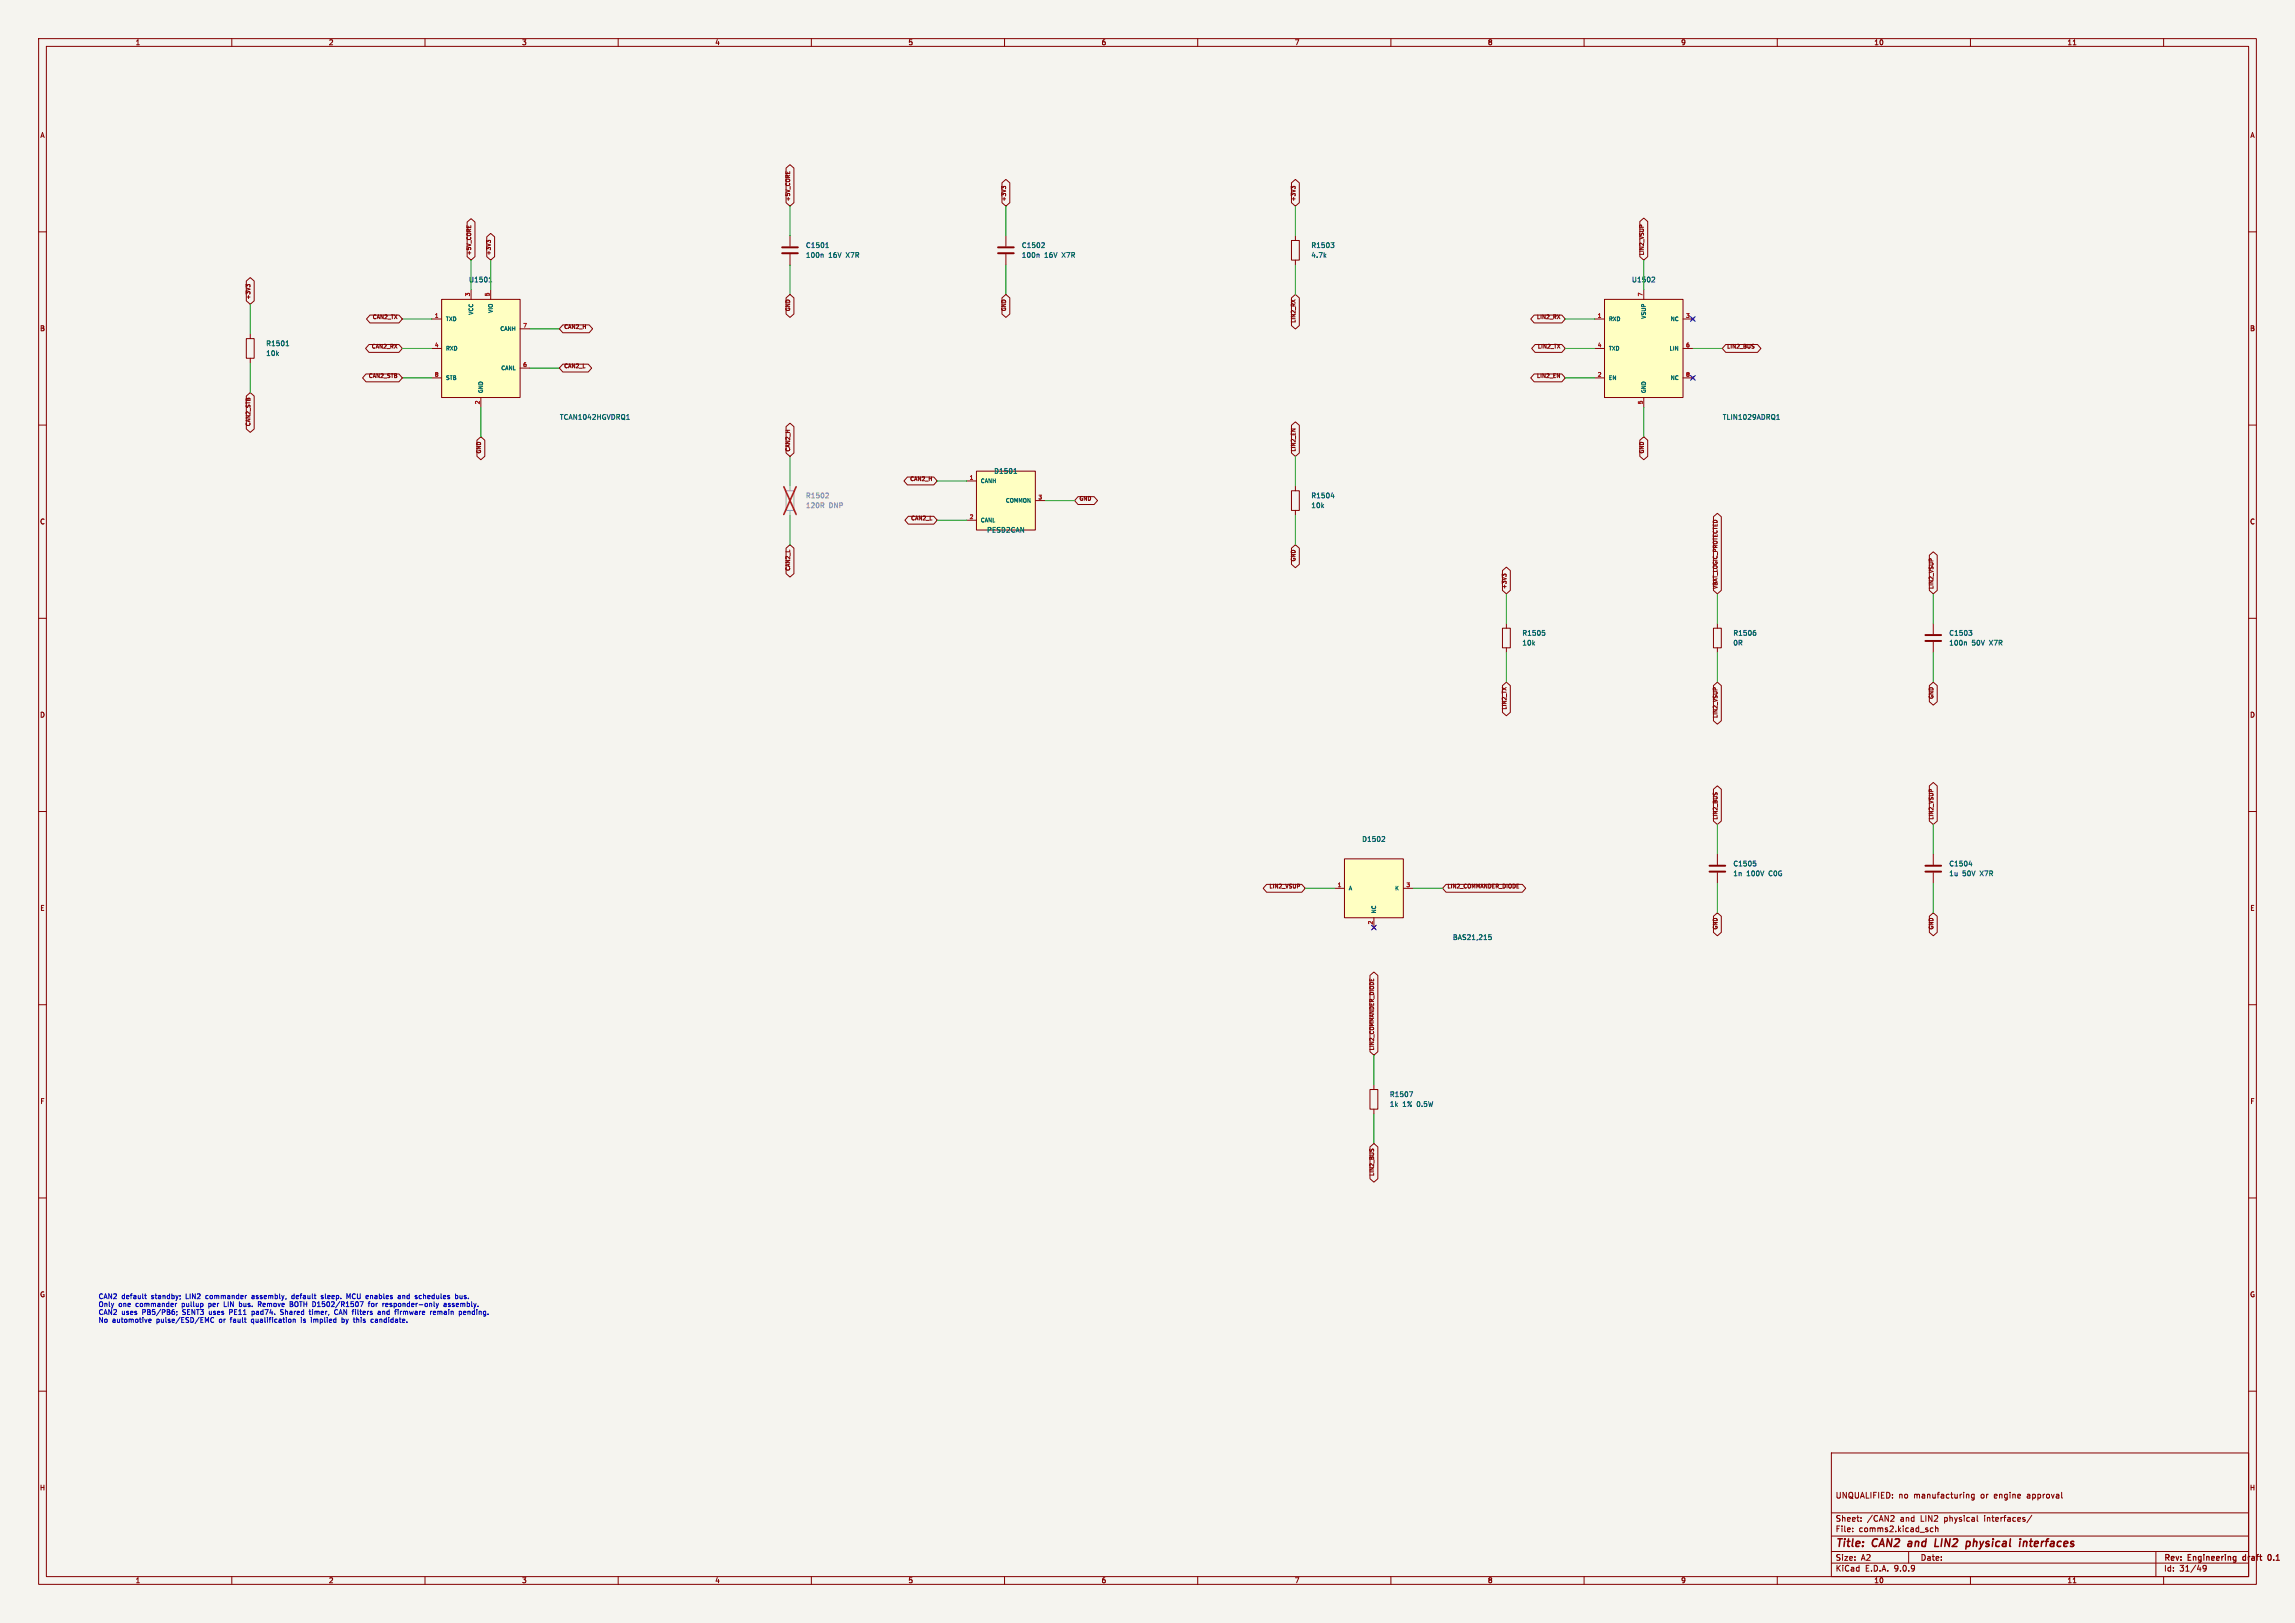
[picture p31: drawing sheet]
<svg xmlns="http://www.w3.org/2000/svg" width="594mm" height="420mm" viewBox="0 0 594 420" stroke-linecap="round" stroke-linejoin="round" font-family="sans-serif">
<defs><g id="words">
<g font-size="2.8" fill="#840000">
<text x="475" y="400.9">Title:</text>
<text x="484.7" y="400.9">CAN2</text>
<text x="494.7" y="400.9">and</text>
<text x="502.5" y="400.9">LIN2</text>
<text x="511.3" y="400.9">physical</text>
<text x="526" y="400.9">interfaces</text>
</g>
<g font-size="2.1" fill="#840000">
<text x="475" y="388">UNQUALIFIED:</text>
<text x="491.4" y="388">no</text>
<text x="495.4" y="388">manufacturing</text>
<text x="512.8" y="388">or</text>
<text x="516.4" y="388">engine</text>
<text x="525.1" y="388">approval</text>
<text x="475" y="394">Sheet:</text>
<text x="483.2" y="394">/CAN2</text>
<text x="491.9" y="394">and</text>
<text x="497.3" y="394">LIN2</text>
<text x="503.5" y="394">physical</text>
<text x="514" y="394">interfaces/</text>
<text x="475" y="396.7">File:</text>
<text x="481.1" y="396.7">comms2.kicad_sch</text>
<text x="475" y="406.9">KiCad</text>
<text x="475" y="404.1">Size:</text>
<text x="481.7" y="404.1">A2</text>
<text x="482.7" y="406.9">E.D.A.</text>
<text x="490.3" y="406.9">9.0.9</text>
<text x="497" y="404.1">Date:</text>
<text x="560" y="404.3">Rev:</text>
<text x="560" y="406.9">Id:</text>
<text x="564.1" y="406.9">31/49</text>
<text x="566.4" y="404.3">Engineering</text>
<text x="581.2" y="404.3">draft</text>
<text x="588.3" y="404.3">0.1</text>
</g>
<g font-size="1.8" fill="#840000">
<text x="35" y="11.9">1</text>
<text x="85" y="11.9">2</text>
<text x="135" y="11.9">3</text>
<text x="185" y="11.9">4</text>
<text x="235" y="11.9">5</text>
<text x="285" y="11.9">6</text>
<text x="335" y="11.9">7</text>
<text x="385" y="11.9">8</text>
<text x="435" y="11.9">9</text>
<text x="485" y="11.9">10</text>
<text x="535" y="11.9">11</text>
<text x="10.3" y="35.9">A</text>
<text x="582.3" y="35.9">A</text>
<text x="10.3" y="85.9">B</text>
<text x="582.3" y="85.9">B</text>
<text x="10.3" y="135.9">C</text>
<text x="582.3" y="135.9">C</text>
<text x="10.3" y="185.9">D</text>
<text x="582.3" y="185.9">D</text>
<text x="10.3" y="235.9">E</text>
<text x="582.3" y="235.9">E</text>
<text x="10.3" y="285.9">F</text>
<text x="582.3" y="285.9">F</text>
<text x="10.3" y="335.9">G</text>
<text x="582.3" y="335.9">G</text>
<text x="10.2" y="385.9">H</text>
<text x="582.2" y="385.9">H</text>
<text x="35" y="409.9">1</text>
<text x="85" y="409.9">2</text>
<text x="135" y="409.9">3</text>
<text x="185" y="409.9">4</text>
<text x="235" y="409.9">5</text>
<text x="285" y="409.9">6</text>
<text x="335" y="409.9">7</text>
<text x="385" y="409.9">8</text>
<text x="435" y="409.9">9</text>
<text x="485" y="409.9">10</text>
<text x="535" y="409.9">11</text>
</g>
<g font-size="1.8" fill="#006464">
<text x="208.5" y="64.4">C1501</text>
<text x="264.4" y="64.4">C1502</text>
<text x="339.3" y="64.4">R1503</text>
<text x="208.5" y="66.9">100n</text>
<text x="214.4" y="66.9">16V</text>
<text x="219.1" y="66.9">X7R</text>
<text x="264.4" y="66.9">100n</text>
<text x="270.3" y="66.9">16V</text>
<text x="275" y="66.9">X7R</text>
<text x="339.3" y="66.9">4.7k</text>
<text x="121.3" y="73.3">U1501</text>
<text x="422.3" y="73.3">U1502</text>
<text x="68.8" y="89.8">R1501</text>
<text x="68.8" y="92.3">10k</text>
<text x="144.8" y="108.8">TCAN1042HGVDRQ1</text>
<text x="445.8" y="108.8">TLIN1029ADRQ1</text>
<text x="257.2" y="122.8">D1501</text>
<text x="339.3" y="131.7">10k</text>
<text x="339.3" y="129.1">R1504</text>
<text x="255.3" y="138">PESD2CAN</text>
<text x="393.9" y="167.2">10k</text>
<text x="393.9" y="164.7">R1505</text>
<text x="448.5" y="167.2">0R</text>
<text x="448.5" y="164.7">R1506</text>
<text x="504.4" y="167.2">100n</text>
<text x="504.4" y="164.7">C1503</text>
<text x="510.3" y="167.2">50V</text>
<text x="515" y="167.2">X7R</text>
<text x="352.4" y="218">D1502</text>
<text x="448.5" y="226.9">1n</text>
<text x="448.5" y="224.4">C1505</text>
<text x="452" y="226.9">100V</text>
<text x="457.9" y="226.9">C0G</text>
<text x="504.4" y="226.9">1u</text>
<text x="504.4" y="224.4">C1504</text>
<text x="507.9" y="226.9">50V</text>
<text x="512.6" y="226.9">X7R</text>
<text x="375.9" y="243.4">BAS21,215</text>
<text x="359.6" y="286.6">1k</text>
<text x="359.6" y="284.1">R1507</text>
<text x="363" y="286.6">1%</text>
<text x="366.8" y="286.6">0.5W</text>
</g>
<g font-size="1.8" fill="#939391">
<text x="208.5" y="129.1">R1502</text>
<text x="208.5" y="131.7">120R</text>
<text x="214.5" y="131.7">DNP</text>
</g>
<g font-size="1.8" fill="#0000c2">
<text x="25.4" y="336.5">CAN2</text>
<text x="25.4" y="338.5">Only</text>
<text x="25.4" y="340.6">CAN2</text>
<text x="30.7" y="338.5">one</text>
<text x="31.5" y="336.5">default</text>
<text x="31.5" y="340.6">uses</text>
<text x="35.2" y="338.5">commander</text>
<text x="36.9" y="340.6">PB5/PB6;</text>
<text x="39.3" y="336.5">standby;</text>
<text x="47.4" y="338.5">pullup</text>
<text x="47.5" y="340.6">SENT3</text>
<text x="48.4" y="336.5">LIN2</text>
<text x="53.7" y="336.5">commander</text>
<text x="54.5" y="338.5">per</text>
<text x="54.6" y="340.6">uses</text>
<text x="58.6" y="338.5">LIN</text>
<text x="60" y="340.6">PE11</text>
<text x="62.8" y="338.5">bus.</text>
<text x="65.8" y="336.5">assembly,</text>
<text x="66" y="340.6">pad74.</text>
<text x="67.9" y="338.5">Remove</text>
<text x="73.7" y="340.6">Shared</text>
<text x="76.3" y="338.5">BOTH D1502/R1507</text>
<text x="76.4" y="336.5">default</text>
<text x="81.4" y="340.6">timer,</text>
<text x="84.2" y="336.5">sleep.</text>
<text x="88.1" y="340.6">CAN filters</text>
<text x="91" y="336.5">MCU enables</text>
<text x="97.1" y="338.5">for</text>
<text x="99.7" y="340.6">and</text>
<text x="100.9" y="338.5">responder-only</text>
<text x="104.3" y="340.6">firmware</text>
<text x="104.7" y="336.5">and</text>
<text x="109.3" y="336.5">schedules</text>
<text x="113.7" y="340.6">remain</text>
<text x="117" y="338.5">assembly.</text>
<text x="119.9" y="336.5">bus.</text>
<text x="121.3" y="340.6">pending.</text>
<text x="25.4" y="342.6">No</text>
<text x="29.1" y="342.6">automotive</text>
<text x="40.6" y="342.6">pulse/ESD/EMC</text>
<text x="57" y="342.6">or</text>
<text x="60.1" y="342.6">fault</text>
<text x="65.7" y="342.6">qualification</text>
<text x="78.8" y="342.6">is</text>
<text x="81.6" y="342.6">implied</text>
<text x="89.7" y="342.6">by</text>
<text x="93" y="342.6">this</text>
<text x="97.7" y="342.6">candidate.</text>
</g>
<g font-size="1.4" fill="#840000">
<text x="204.5" y="52.2" transform="rotate(-90 204.5 52.2)">+5V_CORE</text>
<text x="260.4" y="52.2" transform="rotate(-90 260.4 52.2)">+3V3</text>
<text x="335.4" y="52.2" transform="rotate(-90 335.4 52.2)">+3V3</text>
<text x="122" y="66.2" transform="rotate(-90 122 66.2)">+5V_CORE</text>
<text x="127.1" y="66.2" transform="rotate(-90 127.1 66.2)">+3V3</text>
<text x="425.5" y="66.2" transform="rotate(-90 425.5 66.2)">LIN2_VSUP</text>
<text x="64.8" y="77.6" transform="rotate(-90 64.8 77.6)">+3V3</text>
<text x="96.3" y="82.6">CAN2_TX</text>
<text x="204.5" y="80.7" transform="rotate(-90 204.5 80.7)">GND</text>
<text x="260.4" y="80.7" transform="rotate(-90 260.4 80.7)">GND</text>
<text x="335.4" y="83.7" transform="rotate(-90 335.4 83.7)">LIN2_RX</text>
<text x="397.6" y="82.6">LIN2_RX</text>
<text x="145.9" y="85.2">CAN2_H</text>
<text x="96.1" y="90.2">CAN2_RX</text>
<text x="145.9" y="95.3">CAN2_L</text>
<text x="397.9" y="90.2">LIN2_TX</text>
<text x="446.9" y="90.2">LIN2_BUS</text>
<text x="95.3" y="97.9">CAN2_STB</text>
<text x="397.6" y="97.9">LIN2_EN</text>
<text x="64.8" y="110.4" transform="rotate(-90 64.8 110.4)">CAN2_STB</text>
<text x="124.5" y="117.5" transform="rotate(-90 124.5 117.5)">GND</text>
<text x="204.5" y="117" transform="rotate(-90 204.5 117)">CAN2_H</text>
<text x="335.4" y="117" transform="rotate(-90 335.4 117)">LIN2_EN</text>
<text x="425.5" y="117.5" transform="rotate(-90 425.5 117.5)">GND</text>
<text x="235.4" y="124.5">CAN2_H</text>
<text x="279.3" y="129.6">GND</text>
<text x="235.7" y="134.7">CAN2_L</text>
<text x="204.5" y="147.9" transform="rotate(-90 204.5 147.9)">CAN2_L</text>
<text x="335.4" y="145.5" transform="rotate(-90 335.4 145.5)">GND</text>
<text x="390" y="152.5" transform="rotate(-90 390 152.5)">+3V3</text>
<text x="444.6" y="152.5" transform="rotate(-90 444.6 152.5)">VBAT_LOGIC_PROTECTED</text>
<text x="500.5" y="152.5" transform="rotate(-90 500.5 152.5)">LIN2_VSUP</text>
<text x="390" y="183.8" transform="rotate(-90 390 183.8)">LIN2_TX</text>
<text x="444.6" y="186" transform="rotate(-90 444.6 186)">LIN2_VSUP</text>
<text x="500.5" y="181" transform="rotate(-90 500.5 181)">GND</text>
<text x="444.6" y="212.2" transform="rotate(-90 444.6 212.2)">LIN2_BUS</text>
<text x="500.5" y="212.2" transform="rotate(-90 500.5 212.2)">LIN2_VSUP</text>
<text x="328.4" y="229.9">LIN2_VSUP</text>
<text x="374.5" y="229.9">LIN2_COMMANDER_DIODE</text>
<text x="444.6" y="240.7" transform="rotate(-90 444.6 240.7)">GND</text>
<text x="500.5" y="240.7" transform="rotate(-90 500.5 240.7)">GND</text>
<text x="355.7" y="271.9" transform="rotate(-90 355.7 271.9)">LIN2_COMMANDER_DIODE</text>
<text x="355.7" y="304.5" transform="rotate(-90 355.7 304.5)">LIN2_BUS</text>
</g>
<g font-size="1.4" fill="#a90000">
<text x="121.7" y="76.8" transform="rotate(-90 121.7 76.8)">3</text>
<text x="126.7" y="76.8" transform="rotate(-90 126.7 76.8)">5</text>
<text x="425.2" y="76.8" transform="rotate(-90 425.2 76.8)">7</text>
<text x="112.4" y="82.3">1</text>
<text x="413.4" y="82.3">1</text>
<text x="436.3" y="82.3">3</text>
<text x="112.4" y="89.9">4</text>
<text x="135.3" y="84.8">7</text>
<text x="413.4" y="89.9">4</text>
<text x="436.3" y="89.9">6</text>
<text x="135.3" y="95">6</text>
<text x="112.4" y="97.5">8</text>
<text x="413.4" y="97.5">2</text>
<text x="436.3" y="97.5">8</text>
<text x="124.2" y="104.8" transform="rotate(-90 124.2 104.8)">2</text>
<text x="425.2" y="104.8" transform="rotate(-90 425.2 104.8)">5</text>
<text x="250.8" y="124.2">1</text>
<text x="268.6" y="129.3">3</text>
<text x="250.8" y="134.4">2</text>
<text x="346.1" y="229.6">1</text>
<text x="363.9" y="229.6">3</text>
<text x="355.3" y="239.4" transform="rotate(-90 355.3 239.4)">2</text>
</g>
<g font-size="1.4" fill="#006464">
<text x="115.3" y="83.3">TXD</text>
<text x="122.7" y="81.6" transform="rotate(-90 122.7 81.6)">VCC</text>
<text x="127.7" y="81.2" transform="rotate(-90 127.7 81.2)">VIO</text>
<text x="416.3" y="83.3">RXD</text>
<text x="426.2" y="82.7" transform="rotate(-90 426.2 82.7)">VSUP</text>
<text x="432.3" y="83.3">NC</text>
<text x="129.3" y="85.8">CANH</text>
<text x="115.3" y="90.9">RXD</text>
<text x="129.6" y="96">CANL</text>
<text x="416.3" y="90.9">TXD</text>
<text x="432" y="90.9">LIN</text>
<text x="115.3" y="98.5">STB</text>
<text x="125.2" y="101.9" transform="rotate(-90 125.2 101.9)">GND</text>
<text x="416.3" y="98.5">EN</text>
<text x="426.2" y="101.9" transform="rotate(-90 426.2 101.9)">GND</text>
<text x="432.3" y="98.5">NC</text>
<text x="253.7" y="125.2">CANH</text>
<text x="260.2" y="130.3">COMMON</text>
<text x="253.7" y="135.4">CANL</text>
<text x="349" y="230.6">A</text>
<text x="360.9" y="230.6">K</text>
<text x="356.3" y="236.5" transform="rotate(-90 356.3 236.5)">NC</text>
</g>
</g></defs>
<path d="M0 0h594v420h-594z" fill="#f5f4ef" stroke="#f5f4ef" stroke-width=".26"/>
<g fill="none" stroke="#840000" stroke-width=".26">
<path d="M10 10h574v400h-574zM12 12h570v396h-570zM60 10v2M110 10v2M160 10v2M210 10v2M260 10v2M310 10v2M360 10v2M410 10v2M460 10v2M510 10v2"/>
<path d="M536.6 11.6h.7M560 10v2M10 60h2M260.3 61v2.8M260.3 65.8v2.8M582 60h2M10 110h2M582 110h2M10 160h2M443.5 162.6h2v5h-2zM444.5 161.3v1.3M444.5 167.6v1.3"/>
<path d="M582 160h2M10 210h2M582 210h2M500.4 221v2.8M500.4 225.8v2.8M10 260h2M582 260h2M10 310h2M582 310h2M10 360h2M474 376h108v32h-108zM582 360h2"/>
<path d="M474 397.5h108M474 391.5h108M479.5 396.2v.2M479.5 395.4v.2M481.7 393.5v.2M481.7 392.7v.2M490 392.2l.2 .3v.3l-.9 .9h.9M500.3 395.4h-.4l-.3 .3 .1 .6h.6M501 395.5l.5-.1 .1 1M501 394.9v1.5M509.2 386.7l.4 .2v.8M511 386.7h-.5l-.3 .3 .2 .6h.6"/>
<path d="M511 386.7v1.2l-.3 .3-.4-.1M511.7 392.2v1.3l.3 .2M525.9 392.1l-1.3 1.9M533.7 387.6l.1 .1M60 408v2M110 408v2M160 408v2M210 408v2M260 408v2M310 408v2M360 408v2M410 408v2"/>
<path d="M460 408v2M474 404.5h108M474 401.5h108M494 401.5v3M510 408v2M536.6 409.6h.7M558 401.5v6.5M560 408v2M570.2 405.4v.3l.3 .3 .5-.3M571 405.4v.8l-.3 .3-.4 .1"/>
</g>
<path d="M580.6 402.9v.7M587.7 402.4l-.2-.1a.8 .8 0 0 0-.5 .7 .8 .8 0 0 0 .5 .8l.2-.2" fill="none" stroke="#840000" stroke-width=".3"/>
<path d="M493.9 399.5l-.1 .4 .2 .3M501 398.2l-.2 2h.9M509.2 398.9l.6 .1 .1 .2v.6l-.5 .4M523.8 399.1l.3-.2 .5 .1-.1 1.2M523.8 398.9l-.2 1.3" fill="none" stroke="#840000" stroke-width=".4"/>
<path d="M268.8 65.8l.1 .2v.6M270.1 62.8l.2 .3v.3l-.8 .7h.8M454.1 163.1h.3M454.2 163.6l.3 .3-.3 .5M509.6 223.7h.8M510.2 223.3v.8" fill="none" stroke="#006464" stroke-width=".26"/>
<path d="M203.5 127h2v5.1h-2zM204.5 125.7v1.3M204.5 132.1v1.3" fill="none" stroke="#9c9b98" stroke-width=".26"/>
<path d="M214.2 127.6l.2 .2v.3l-.7 .7h.7" fill="none" stroke="#939391" stroke-width=".26"/>
<path d="M202.9 126l3.2 7.1M206.1 126l-3.2 7.1" fill="none" stroke="#e12e31" stroke-width=".46"/>
<path d="M258.3 64h4.1M258.3 65.5h4.1M498.3 224h4.1M498.3 225.6h4.1" fill="none" stroke="#840000" stroke-width=".51"/>
<path d="M252.7 121.9h15.3v15.3h-15.3z" fill="#ffffc2"/>
<path d="M204.5 61v2.8M204.5 65.8v2.8M250.2 124.5h2.5M250.2 134.6h2.5M252.7 121.9h15.3v15.3h-15.3zM268 129.5h2.5M500.4 161.3v2.8M500.4 166.1v2.8M444.5 221v2.8M444.5 225.8v2.8" fill="none" stroke="#840000" stroke-width=".26"/>
<path d="M212.9 65.8l.2 .2v.6M213.7 64.1h.7M213.8 63.1l.3-.3v1.3M262.4 122.5h.8M262.6 121.5l.2-.3v1.3M508.8 166.1l.2 .2v.6M509.6 163.1h.8l-.5 .5M510.1 163.6l.3 .3-.3 .5M453.8 222.8h.6M454.2 223.3l.3 .3-.3 .5" fill="none" stroke="#006464" stroke-width=".26"/>
<path d="M202.4 64h4.1M202.4 65.5h4.1M498.3 164.3h4.1M498.3 165.9h4.1M442.5 224h4M442.5 225.6h4" fill="none" stroke="#840000" stroke-width=".51"/>
<path d="M415.3 77.5h20.3v25.4h-20.3z" fill="#ffffc2"/>
<g fill="none" stroke="#840000" stroke-width=".26">
<path d="M334.3 62.2h2v5.1h-2zM335.3 61v1.2M335.3 67.3v1.3M415.3 77.5h20.3v25.4h-20.3zM425.4 74.9v2.6M63.8 87.6h2v5.1h-2zM64.8 86.4v1.2M64.8 92.7v1.3M412.7 82.6h2.6M412.7 90.2h2.6M412.7 97.8h2.6M435.6 82.6h2.5"/>
<path d="M435.6 90.2h2.5M435.6 97.8h2.5M437.8 82.2l.7 .7M437.8 97.4l.7 .8M438.5 82.2l-.7 .7M438.5 97.4l-.7 .8M425.4 102.9v2.5M334.3 127h2v5.1h-2zM335.3 125.7v1.3M335.3 132.1v1.3M354.6 281.9h2v5.1h-2zM355.6 280.7v1.2"/>
<path d="M355.6 287v1.3"/>
</g>
<path d="M344.5 62.8h.8l-.5 .5M345 63.3l.3 .2-.3 .6M427.7 71.7l.5 .1 .1 .3-.8 .9h.8M74 89.5h.7M74.1 88.5l.3-.3v1.3M459.9 108.5h.7M459.9 107.6l.3-.3v1.2M344.5 128.4h.8M345.1 128v.8M364.8 282.5h.8l-.5 1.3" fill="none" stroke="#006464" stroke-width=".26"/>
<path d="M114.3 77.5h20.3v25.4h-20.3z" fill="#ffffc2"/>
<path d="M114.3 77.5h20.3v25.4h-20.3zM121.9 74.9v2.6M127 74.9v2.6M111.8 82.6h2.5M111.8 90.2h2.5M111.8 97.8h2.5M134.6 85.1h2.6M134.6 95.3h2.6M124.5 102.9v2.5M388.9 162.6h2v5h-2zM389.9 161.3v1.3M389.9 167.6v1.3" fill="none" stroke="#840000" stroke-width=".26"/>
<path d="M126.6 73h.7M126.7 72l.2-.3v1.3M162.2 108.5h.7M399.2 163.1h.6M399.6 163.6l.3 .3-.3 .5" fill="none" stroke="#006464" stroke-width=".26"/>
<path d="M348 222.3h15.2v15.2h-15.2z" fill="#ffffc2"/>
<g fill="none" stroke="#840000" stroke-width=".26">
<path d="M120.9 57.5l1-.9 1 .9v8.9l-1 .9-1-.9zM203.5 43.5l1-.9 1 .9v9l-1 .8-1-.8zM259.3 47.3l1-.9 1.1 .9v5.2l-1.1 .8-1-.8zM259.7 48.4l.2-.2 .4 .2M259.7 48.6l-.4-.4v.7M334.3 47.3l1-.9 1 .9v5.2l-1 .8-1-.8zM334.6 48.6l-.4-.4v.7M334.6 48.4l.2-.2 .4 .2M424.4 57.3l1-.9 1.1 .9v9.1l-1.1 .9-1-.9zM63.8 72.7l1-.9 1 .9v5.2l-1 .8-1-.8zM64.1 74l-.4-.4v.7M64.6 73.7l-.3-.1-.2 .2"/>
<path d="M64.6 73.7h.1M64.7 73.7v.1M126 61.3l1-.9 1 .9v5.1l-1 .9-1-.9zM126.3 62.5l-.4-.3v.6M126.3 62.4l.2-.2 .4 .2M203.5 77.1l1-.9 1 .9v4.2l-1 .8-1-.8zM259.3 77.1l1-.9 1.1 .9v4.2l-1.1 .8-1-.8zM334.3 77.1l1-.9 1 .9v7.2l-1 .8-1-.8zM94.7 96.8h8.6l.8 1-.8 1h-8.6l-.9-1zM95.5 89.2h7.8l.8 1-.8 1h-7.8l-.9-1zM95.7 81.5h7.6l.8 1.1-.8 1h-7.6l-.8-1zM145.7 84.1h6.8l.9 1-.9 1h-6.8l-.9-1z"/>
<path d="M145.7 94.2h6.6l.8 1.1-.8 1h-6.6l-.9-1zM397.1 96.8h7.1l.9 1-.9 1h-7.1l-.9-1zM397.1 81.5h7.1l.9 1.1-.9 1h-7.1l-.9-1zM397.3 89.2h6.9l.9 1-.9 1h-6.9l-.9-1zM446.7 89.2h8.2l.9 1-.9 1h-8.2l-.9-1zM63.8 102.5l1-.9 1 .9v8.5l-1 .9-1-.9zM123.4 113.9l1.1-.9 1 .9v4.2l-1 .9-1.1-.9zM203.5 110.4l1-.9 1 .9v6.8l-1 .9-1-.9zM334.3 110.1l1-.9 1 .9v7.1l-1 .9-1-.9zM424.4 113.9l1-.9 1.1 .9v4.2l-1.1 .9-1-.9zM234.9 123.4h6.8l.9 1.1-.9 1h-6.8l-.9-1zM235.1 133.6h6.6l.9 1-.9 1h-6.6l-.9-1z"/>
<path d="M279 128.5h4.2l.9 1-.9 1.1h-4.2l-.9-1.1zM443.5 133.7l1-.9 1 .9v19.1l-1 .9-1-.9zM203.5 141.9l1-.9 1 .9v6.5l-1 .9-1-.9zM334.3 141.9l1-.9 1 .9v4.1l-1 .9-1-.9zM388.9 147.6l1-.8 1 .8v5.2l-1 .9-1-.9zM389.2 148.9l-.4-.3v.6M389.2 148.7h.1M389.3 148.6l-.1 .1M389.3 148.6h.3l.2 .1M499.4 143.7l1-.9 1 .9v9.1l-1 .9-1-.9zM388.9 177.4l1-.9 1 .9v6.9l-1 .9-1-.9zM443.5 177.4l1-.9 1 .9v9.1l-1 .9-1-.9z"/>
<path d="M499.4 177.4l1-.9 1 .9v4.2l-1 .9-1-.9zM443.5 204.2l1-.8 1 .8v8.3l-1 .9-1-.9zM499.4 203.4l1-.9 1 .9v9.1l-1 .9-1-.9zM327.8 228.9h9.1l.9 1-.9 1h-9.1l-.9-1zM345.4 229.9h2.6M348 222.3h15.2v15.2h-15.2zM355.2 239.6l.8 .8M355.6 237.5v2.5M356 239.6l-.8 .8M363.2 229.9h2.6M374.3 228.9h19.7l.9 1-.9 1h-19.7l-.9-1zM443.5 237.1l1-.9 1 .9v4.2l-1 .9-1-.9z"/>
<path d="M499.4 237.1l1-.9 1 .9v4.2l-1 .9-1-.9zM354.6 252.4l1-.9 1 .9v19.8l-1 .9-1-.9zM354.6 297.3l-.1 .2M354.6 296.8l1-.9 1 .9v8.2l-1 .9-1-.9zM355.2 297.4h.2"/>
</g>
<path d="M358.2 216.5l.2 .2v.3l-.8 .7h.8M385.3 241.9h.6M385.3 242.4h.5l.2 .2-.1 .5h-.6" fill="none" stroke="#006464" stroke-width=".26"/>
<g fill="none" stroke="#009600" stroke-width=".26">
<path d="M204.5 53.3v7.7M260.3 53.3v7.7M335.3 53.3v7.7M64.8 78.7v7.7M121.9 67.3v7.6M127 67.3v7.6M204.5 68.6v7.6M260.3 68.6v7.6M335.3 68.6v7.6M425.4 67.3v7.6M64.8 94v7.6M104.1 90.2h7.7"/>
<path d="M104.1 82.6h7.7M104.1 97.8h7.7M137.2 85.1h7.6M137.2 95.3h7.6M405.1 90.2h7.6M405.1 82.6h7.6M405.1 97.8h7.6M438.1 90.2h7.7M124.5 105.4v7.6M204.5 118.1v7.6M335.3 118.1v7.6M425.4 105.4v7.6"/>
<path d="M204.5 133.4v7.6M242.6 134.6h7.6M242.6 124.5h7.6M270.5 129.5h7.6M335.3 133.4v7.6M389.9 153.7v7.6M444.5 153.7v7.6M500.4 153.7v7.6M389.9 168.9v7.6M444.5 168.9v7.6M500.4 168.9v7.6M444.5 213.4v7.6"/>
<path d="M500.4 213.4v7.6M337.8 229.9h7.6M365.8 229.9h7.6M444.5 228.6v7.6M500.4 228.6v7.6M355.6 273.1v7.6M355.6 288.3v7.6"/>
</g>
<path d="M437.5 81.9l1.3 1.3M437.5 97.2l1.3 1.2M438.8 81.9l-1.3 1.3M438.8 97.2l-1.3 1.2M355 239.4l1.2 1.2M356.2 239.4l-1.2 1.2" fill="none" stroke="#000084" stroke-width=".26"/>
<g fill="none" stroke="#0000c2" stroke-width=".26">
<path d="M37.4 335.2h.5M37.6 334.8v1.1l.3 .2M45 339.4l.2 .2-.2 .6M45.4 337.3v.8M45.5 337.4l-.1 .1M45.8 339.4v.1M46.6 335.3v.1M46.7 336l-.2 .3M58 336.8v1.3h.6M59.4 338.9v1.3M59.4 339.6h.5M62 338.1h.3"/>
<path d="M62 336.8v1.3M62.3 337.3h-.3M63.8 335.2l-.2 .1M65.2 339.3v1.3M65.4 335.2l-.2 .1M65.4 335.6l-.2 .2 .2 .3M65.6 339.3l-.4 .1M66.9 336.8v1.3M67.2 337.5l.4 .6M67.5 337.5h-.6M72.6 339.1l.1 .3 .5 .2M75.1 336.8h.4l.3 .3-.3 .4 .3 .4-.2 .2h-.5z"/>
<path d="M75.1 337.5h.4M76 335.2l-.5 .3 .1 .5 .4 .1M80 339.3h.5M80.2 338.9v1.1l.3 .2M83.1 335.5l.6 .3M83.1 335.4v.1M83.6 335.3l-.3-.1-.2 .2M83.7 335.9l-.2 .2-.4-.1M86.7 339.1a.59 .59 0 0 0-.1 .8 .59 .59 0 0 0 .8 .1M90.6 334.8l-.4 .9-.4-.9v1.3M94 336.8l-.5 1.3M95.3 337.3h.5"/>
<path d="M95.5 337v1.1M96.6 337.3l-.5 .2 .1 .5 .4 .1M97.9 339.4h.5v.8M98.4 339.6l-.6 .3 .2 .3 .4-.1M99 339.3v.9M99.2 339.3l-.2 .1M99.8 337.7l.6-.1v-.3h-.4l-.2 .2 .1 .6h.5M103.1 335.3h.5v.8M103.6 335.5l-.6 .3 .2 .3 .4-.1M103.6 339.3v.9M103.7 339.4l-.1 .2M109 335.2l-.5 .3v.5l.5 .1"/>
<path d="M112.2 339.5v.6h.5M112.8 339.5l-.6 .2M113.5 337.3l-.3 .8M114.9 337.3h.5l.1 .8M115.5 337.6l-.6 .2 .2 .3h.4M116 338.1h.5M116.5 337.3h-.3l-.2 .2 .5 .3M117.9 335.3l.4-.1 .2 .3-.1 .5h-.5M117.9 334.8v1.3M119.1 335.2v.8h.4M120 339.5v.6h.5M120.6 339.5l-.6 .2"/>
<path d="M38.6 341.4v.7h.4M39 341.4l.1 .3-.6 .1M45.8 340.1l-.1 .2M53.6 341.8l.4-.9v1.3M54.6 341.1a.59 .59 0 0 0-.1 .8 .59 .59 0 0 0 .8 .2M65.2 341.4v.7M65.2 340.1l.4 .1M72.6 340.1h.6M75.9 341.4v.8M75.9 341.5l.5-.1v.8M78 341.4v.8M80.6 340.9v.2"/>
<path d="M88.5 341.4h.4l.2 .2-.1 .5h-.5M88.5 340.9v1.3M92.3 340.9v1.3M92.5 341.4l-.2 .1M96.3 341.4h.3M96.6 342.1l-.3 .1M97.2 341.8v.3"/>
</g>
<use href="#words"/>
</svg>
